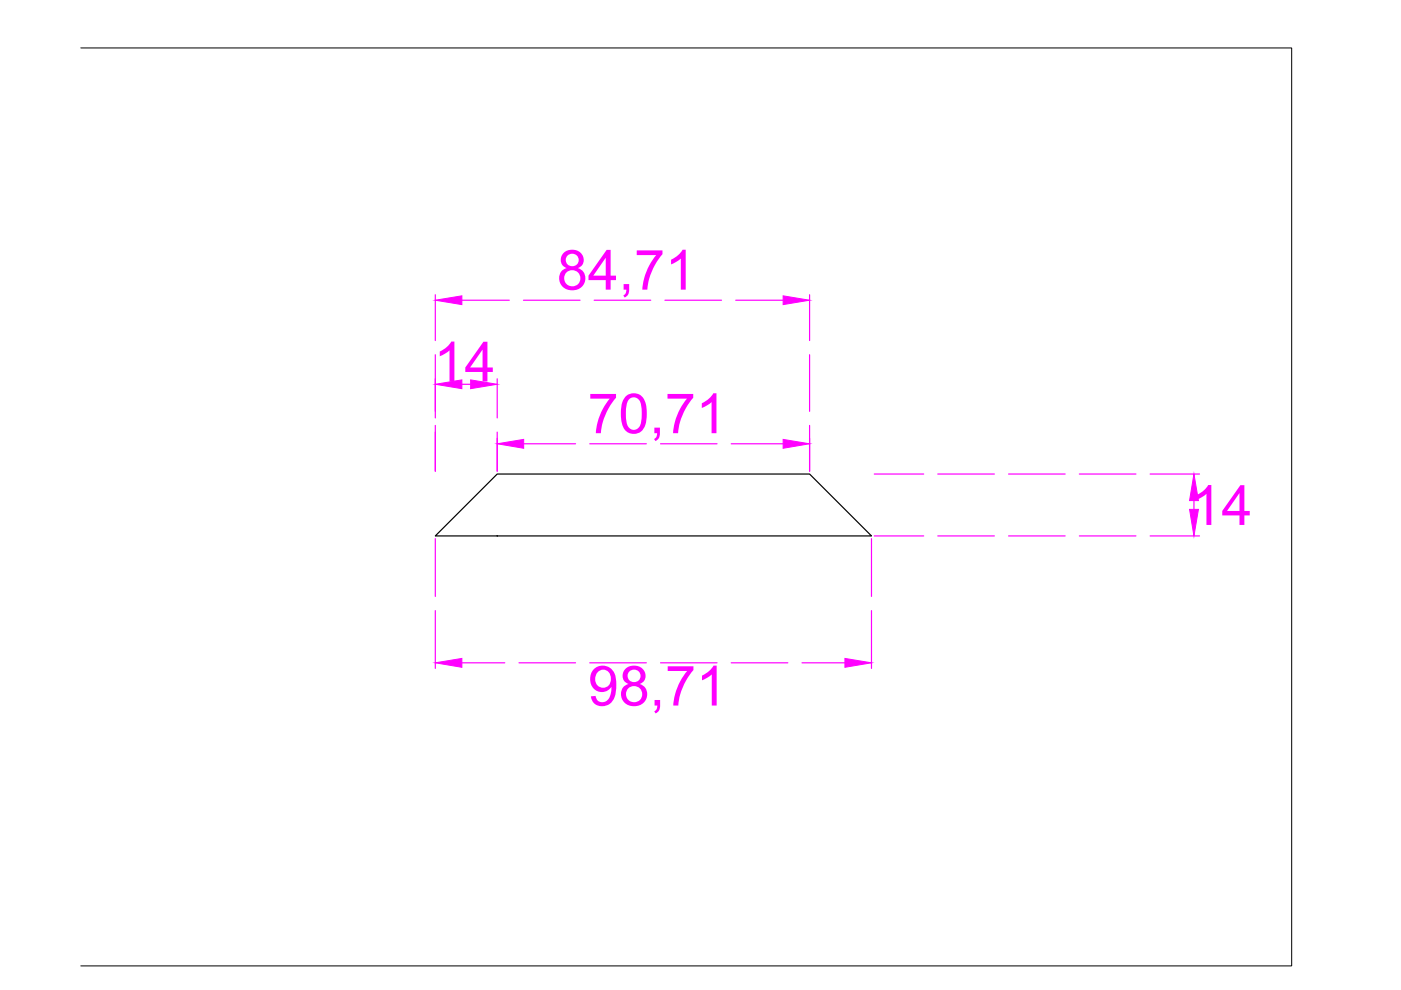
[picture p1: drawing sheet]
<svg xmlns="http://www.w3.org/2000/svg" width="297mm" height="210mm" viewBox="0 0 297 210" stroke-linecap="round" stroke-linejoin="round" font-family="sans-serif">
<defs><g id="words">
<g font-size="11.8" fill="#f0f">
<text x="118.1" y="61.4">84,71</text>
<text x="92" y="80.9">14</text>
<text x="124.6" y="91.8">70,71</text>
<text x="252.4" y="111.3">14</text>
<text x="124.6" y="149.6">98,71</text>
</g>
</g></defs>
<!-- layer: 0 -->
<path d="M92.3 113.6l13.1-13.1h66.2l13.2 13.1z" fill="none" stroke="#000" stroke-width=".25"/>
<g fill="none" stroke="#f0f" stroke-width=".25">
<path d="M92.3 62.5v9.7M92.3 75.2v13.4M97.9 63.7h10.1M111 63.7h12M126 63.7h12M141 63.7h12M156 63.7h10M171.6 62.5v9.7M171.6 75.2v12M92.3 90.2v9.7M97.9 81.5h1.9M105.4 80.3v8.3"/>
<path d="M105.4 91.6v8.3M111 94.1h11M125 94.1h12M140 94.1h12M155 94.1h11M171.6 90.2v9.7M92.3 114.2v12.3M184.8 114.2v12.3M185.4 113.6h10.4M185.4 100.5h10.4M198.8 113.6h12M198.8 100.5h12"/>
<path d="M213.8 113.6h12M213.8 100.5h12M228.8 113.6h12M228.8 100.5h12M243.8 113.6h10.5M243.8 100.5h10.5M253.1 106.1v1.9M92.3 129.5v12.2M184.8 129.5v12.2M97.9 140.5h9.1M110 140.5h12M125 140.5h12"/>
<path d="M140 140.5h12M155 140.5h12M170 140.5h9.1"/>
</g>
<g fill="#f0f" stroke="#f0f" stroke-width=".21">
<path d="M92.3 140.5l5.6-.9v1.9z"/>
<path d="M179.1 139.6l5.7 .9-5.7 1z"/>
<path d="M99.8 80.5l5.6 1-5.6 .9z"/>
<path d="M92.3 81.5l5.6-1v1.9z"/>
<path d="M166 62.7l5.6 1-5.6 .9z"/>
<path d="M92.3 63.7l5.6-1v1.9z"/>
<path d="M252.2 108h1.9l-1 5.6z"/>
<path d="M253.1 100.5l1 5.6h-1.9z"/>
<path d="M105.4 94.1l5.6-.9v1.8z"/>
<path d="M166 93.2l5.6 .9-5.6 .9z"/>
</g>
<path d="M17.1 10.2h256.8v194.6h-256.8" fill="none" stroke="#000" stroke-width=".21"/>
<use href="#words"/>
</svg>
